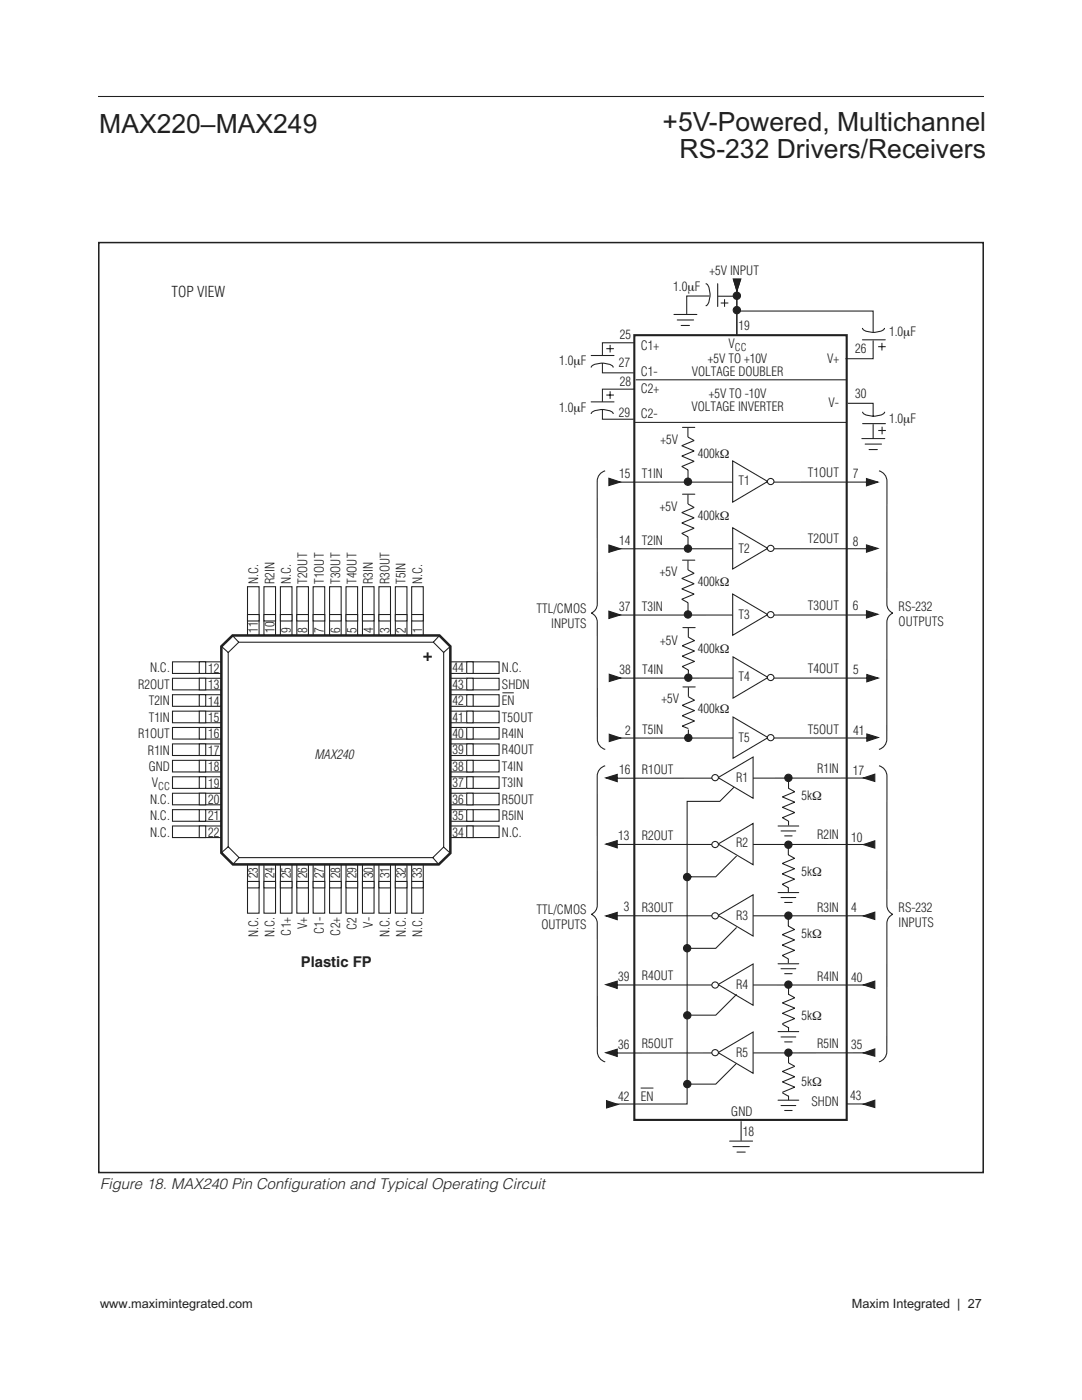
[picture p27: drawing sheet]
<svg xmlns="http://www.w3.org/2000/svg" width="216mm" height="279mm" viewBox="0 0 216 279" stroke-linecap="round" stroke-linejoin="round" font-family="sans-serif">
<defs><g id="words">
<g font-size="5.3" fill="#231f20">
<text x="19.8" y="26.5">MAX220–MAX249</text>
<text x="132.2" y="26.1">+5V-Powered, Multichannel</text>
<text x="135.6" y="31.6">RS-232 Drivers/Receivers</text>
</g>
<text font-size="3.4" fill="#231f20" x="84.4" y="131.9">+</text>
<g font-size="3" fill="#231f20">
<text x="34.2" y="59.3">TOP VIEW</text>
<text x="60" y="192.9">Plastic FP</text>
<text x="20" y="237.3">Figure 18. MAX240 Pin Configuration and Typical Operating Circuit</text>
</g>
<g font-size="2.5" fill="#231f20">
<text x="134.3" y="58">1.0μF</text>
<text x="141.6" y="54.8">+5V INPUT</text>
<text x="147.4" y="65.8">19</text>
<text x="123.7" y="67.7">25</text>
<text x="127.9" y="69.9">C1+</text>
<text x="145.4" y="69.5">V</text>
<text x="170.7" y="70.5">26</text>
<text x="177.4" y="67.1">1.0μF</text>
<text x="111.6" y="72.9">1.0μF</text>
<text x="123.5" y="73.3">27</text>
<text x="123.7" y="77">28</text>
<text x="127.9" y="75">C1-</text>
<text x="138" y="75.1">VOLTAGE DOUBLER</text>
<text x="141.3" y="72.5">+5V TO +10V</text>
<text x="165" y="72.4">V+</text>
<text x="111.6" y="82.2">1.0μF</text>
<text x="123.5" y="83.1">29</text>
<text x="127.9" y="78.4">C2+</text>
<text x="127.9" y="83.5">C2-</text>
<text x="138" y="81.9">VOLTAGE INVERTER</text>
<text x="141.4" y="79.4">+5V TO -10V</text>
<text x="165.3" y="81.1">V-</text>
<text x="170.7" y="79.4">30</text>
<text x="131.8" y="88.6">+5V</text>
<text x="177.4" y="84.4">1.0μF</text>
<text x="123.6" y="95.4">15</text>
<text x="128" y="95.3">T1IN</text>
<text x="139.2" y="91.4">400kΩ</text>
<text x="161.2" y="95.3">T1OUT</text>
<text x="170.2" y="95.4">7</text>
<text x="147.3" y="96.8">T1</text>
<text x="131.6" y="102.1">+5V</text>
<text x="139.2" y="103.8">400kΩ</text>
<text x="123.6" y="108.8">14</text>
<text x="128" y="108.8">T2IN</text>
<text x="147.3" y="110.4">T2</text>
<text x="161.2" y="108.4">T2OUT</text>
<text x="170.2" y="109">8</text>
<text x="51.5" y="116.5" transform="rotate(-90 51.5 116.5)">N.C.</text>
<text x="54.8" y="116.5" transform="rotate(-90 54.8 116.5)">R2IN</text>
<text x="58.1" y="116.5" transform="rotate(-90 58.1 116.5)">N.C.</text>
<text x="61.3" y="116.5" transform="rotate(-90 61.3 116.5)">T2OUT</text>
<text x="64.6" y="116.5" transform="rotate(-90 64.6 116.5)">T1OUT</text>
<text x="67.9" y="116.5" transform="rotate(-90 67.9 116.5)">T3OUT</text>
<text x="71.1" y="116.5" transform="rotate(-90 71.1 116.5)">T4OUT</text>
<text x="74.4" y="116.5" transform="rotate(-90 74.4 116.5)">R3IN</text>
<text x="77.7" y="116.5" transform="rotate(-90 77.7 116.5)">R3OUT</text>
<text x="80.9" y="116.5" transform="rotate(-90 80.9 116.5)">T5IN</text>
<text x="84.2" y="116.5" transform="rotate(-90 84.2 116.5)">N.C.</text>
<text x="131.6" y="115">+5V</text>
<text x="139.2" y="116.9">400kΩ</text>
<text x="107" y="122.3">TTL/CMOS</text>
<text x="110" y="125.3">INPUTS</text>
<text x="123.6" y="122">37</text>
<text x="128" y="121.9">T3IN</text>
<text x="147.3" y="123.6">T3</text>
<text x="161.2" y="121.7">T3OUT</text>
<text x="170.2" y="121.7">6</text>
<text x="179.3" y="121.9">RS-232</text>
<text x="179.3" y="124.9">OUTPUTS</text>
<text x="51.5" y="126.3" transform="rotate(-90 51.5 126.3)">11</text>
<text x="54.8" y="126.3" transform="rotate(-90 54.8 126.3)">10</text>
<text x="58.1" y="126.3" transform="rotate(-90 58.1 126.3)">9</text>
<text x="61.3" y="126.3" transform="rotate(-90 61.3 126.3)">8</text>
<text x="64.6" y="126.3" transform="rotate(-90 64.6 126.3)">7</text>
<text x="67.9" y="126.3" transform="rotate(-90 67.9 126.3)">6</text>
<text x="71.2" y="126.3" transform="rotate(-90 71.2 126.3)">5</text>
<text x="74.4" y="126.3" transform="rotate(-90 74.4 126.3)">4</text>
<text x="77.7" y="126.3" transform="rotate(-90 77.7 126.3)">3</text>
<text x="81" y="126.3" transform="rotate(-90 81 126.3)">2</text>
<text x="84.2" y="126.3" transform="rotate(-90 84.2 126.3)">1</text>
<text x="131.7" y="128.7">+5V</text>
<text x="139.2" y="130.2">400kΩ</text>
<text x="27.6" y="137.5">R2OUT</text>
<text x="29.9" y="134.2">N.C.</text>
<text x="41.6" y="137.5">13</text>
<text x="41.6" y="134.2">12</text>
<text x="90.3" y="137.4">43</text>
<text x="90.3" y="134.2">44</text>
<text x="100.2" y="137.5">SHDN</text>
<text x="100.2" y="134.2">N.C.</text>
<text x="123.6" y="134.5">38</text>
<text x="128.1" y="134.4">T4IN</text>
<text x="147.3" y="135.9">T4</text>
<text x="161.2" y="134.4">T4OUT</text>
<text x="170.2" y="134.5">5</text>
<text x="29.7" y="140.8">T2IN</text>
<text x="41.6" y="140.8">14</text>
<text x="90.3" y="140.7">42</text>
<text x="100.2" y="140.7">EN</text>
<text x="132" y="140.3">+5V</text>
<text x="139.2" y="142.3">400kΩ</text>
<text x="27.6" y="147.3">R1OUT</text>
<text x="29.7" y="144">T1IN</text>
<text x="41.6" y="147.4">16</text>
<text x="41.6" y="144.1">15</text>
<text x="90.3" y="147.3">40</text>
<text x="90.3" y="144">41</text>
<text x="100.2" y="144">T5OUT</text>
<text x="100.2" y="147.3">R4IN</text>
<text x="124.8" y="146.6">2</text>
<text x="128.1" y="146.4">T5IN</text>
<text x="147.3" y="148.1">T5</text>
<text x="161.2" y="146.4">T5OUT</text>
<text x="170.2" y="146.7">41</text>
<text x="29.5" y="150.6">R1IN</text>
<text x="29.7" y="153.9">GND</text>
<text x="41.6" y="153.9">18</text>
<text x="41.6" y="150.6">17</text>
<text x="62.7" y="151.4">MAX240</text>
<text x="90.3" y="153.8">38</text>
<text x="90.3" y="150.6">39</text>
<text x="100.2" y="150.6">R4OUT</text>
<text x="100.2" y="153.9">T4IN</text>
<text x="123.6" y="154.4">16</text>
<text x="128" y="154.4">R1OUT</text>
<text x="163" y="154.3">R1IN</text>
<text x="170.2" y="154.7">17</text>
<text x="29.9" y="160.4">N.C.</text>
<text x="30.3" y="157.2">V</text>
<text x="41.6" y="160.5">20</text>
<text x="41.6" y="157.2">19</text>
<text x="90.3" y="160.4">36</text>
<text x="90.3" y="157.1">37</text>
<text x="100.2" y="160.4">R5OUT</text>
<text x="100.2" y="157.2">T3IN</text>
<text x="146.9" y="156">R1</text>
<text x="159.9" y="159.7">5kΩ</text>
<text x="29.9" y="163.7">N.C.</text>
<text x="29.9" y="167">N.C.</text>
<text x="41.6" y="167">22</text>
<text x="41.6" y="163.7">21</text>
<text x="90.3" y="167">34</text>
<text x="90.3" y="163.7">35</text>
<text x="100.2" y="163.7">R5IN</text>
<text x="100.2" y="167">N.C.</text>
<text x="123.4" y="167.7">13</text>
<text x="128" y="167.7">R2OUT</text>
<text x="163" y="167.4">R2IN</text>
<text x="169.9" y="168">10</text>
<text x="146.9" y="169.1">R2</text>
<text x="51.5" y="175.3" transform="rotate(-90 51.5 175.3)">23</text>
<text x="54.8" y="175.3" transform="rotate(-90 54.8 175.3)">24</text>
<text x="58.1" y="175.3" transform="rotate(-90 58.1 175.3)">25</text>
<text x="61.3" y="175.3" transform="rotate(-90 61.3 175.3)">26</text>
<text x="64.6" y="175.3" transform="rotate(-90 64.6 175.3)">27</text>
<text x="67.9" y="175.3" transform="rotate(-90 67.9 175.3)">28</text>
<text x="71.2" y="175.3" transform="rotate(-90 71.2 175.3)">29</text>
<text x="74.4" y="175.3" transform="rotate(-90 74.4 175.3)">30</text>
<text x="77.7" y="175.3" transform="rotate(-90 77.7 175.3)">31</text>
<text x="81" y="175.3" transform="rotate(-90 81 175.3)">32</text>
<text x="84.2" y="175.3" transform="rotate(-90 84.2 175.3)">33</text>
<text x="159.9" y="174.9">5kΩ</text>
<text x="61.3" y="185.4" transform="rotate(-90 61.3 185.4)">V+</text>
<text x="71.1" y="185.6" transform="rotate(-90 71.1 185.6)">C2</text>
<text x="74.4" y="185.2" transform="rotate(-90 74.4 185.2)">V-</text>
<text x="107" y="182.4">TTL/CMOS</text>
<text x="108" y="185.4">OUTPUTS</text>
<text x="124.5" y="181.8">3</text>
<text x="128" y="181.9">R3OUT</text>
<text x="146.9" y="183.7">R3</text>
<text x="163" y="182">R3IN</text>
<text x="169.9" y="181.9">4</text>
<text x="179.3" y="182">RS-232</text>
<text x="179.3" y="185">INPUTS</text>
<text x="51.5" y="187" transform="rotate(-90 51.5 187)">N.C.</text>
<text x="54.8" y="187" transform="rotate(-90 54.8 187)">N.C.</text>
<text x="58.1" y="186.7" transform="rotate(-90 58.1 186.7)">C1+</text>
<text x="64.6" y="186.4" transform="rotate(-90 64.6 186.4)">C1-</text>
<text x="67.9" y="186.7" transform="rotate(-90 67.9 186.7)">C2+</text>
<text x="77.7" y="187" transform="rotate(-90 77.7 187)">N.C.</text>
<text x="81" y="187" transform="rotate(-90 81 187)">N.C.</text>
<text x="84.2" y="187" transform="rotate(-90 84.2 187)">N.C.</text>
<text x="159.9" y="187.3">5kΩ</text>
<text x="123.4" y="195.7">39</text>
<text x="128" y="195.6">R4OUT</text>
<text x="146.9" y="197.4">R4</text>
<text x="163" y="195.8">R4IN</text>
<text x="169.9" y="195.9">40</text>
<text x="159.9" y="203.6">5kΩ</text>
<text x="123.4" y="209.4">36</text>
<text x="128" y="209.2">R5OUT</text>
<text x="163" y="209.2">R5IN</text>
<text x="169.9" y="209.4">35</text>
<text x="146.9" y="211">R5</text>
<text x="123.4" y="219.7">42</text>
<text x="127.8" y="219.7">EN</text>
<text x="159.9" y="216.7">5kΩ</text>
<text x="161.9" y="220.7">SHDN</text>
<text x="169.6" y="219.5">43</text>
<text x="145.9" y="222.7">GND</text>
<text x="148.2" y="226.7">18</text>
<text x="20" y="261.1">www.maximintegrated.com</text>
<text x="170" y="261.1">Maxim Integrated | 27</text>
</g>
<g font-size="2.1" fill="#231f20">
<text x="146.7" y="70">CC</text>
<text x="31.5" y="157.6">CC</text>
</g>
</g></defs>
<path d="M19.6 19.3h176.7" fill="none" stroke="#231f20" stroke-width=".21"/>
<path d="M19.7 48.4h176.5v185.6h-176.5z" fill="#fff"/>
<path d="M126.6 66.9h42.3v156.6h-42.3z" fill="none" stroke="#231f20" stroke-width=".42"/>
<path d="M145.6 227.7h4.6M146.2 228.8h3.3M147 229.9h1.7M147.9 223.8v3.9" fill="none" stroke="#231f20" stroke-width=".21"/>
<path d="M120.9 196.5l2.3-.7v1.5z" fill="#231f20"/>
<path d="M120.9 196.5l2.3-.7v1.5zM122.2 196.6h51.6" fill="none" stroke="#231f20" stroke-width=".21"/>
<path d="M143.3 196.5l7-4.1v8.2z" fill="#fff"/>
<path d="M143.3 196.5l7-4.1v8.2z" fill="none" stroke="#231f20" stroke-width=".21"/>
<circle cx="142.7" cy="196.6" r=".64" fill="#fff"/>
<circle cx="142.7" cy="196.6" r=".64" fill="none" stroke="#231f20" stroke-width=".21"/>
<path d="M172.3 196.6l2.3-.8v1.5z" fill="#231f20"/>
<path d="M157.3 196.6v1.9l1.3 .6-2.5 1.1 2.5 1-2.5 1 2.5 1.1-2.5 1M172.3 196.6l2.3-.8v1.5zM155.3 205.9h4.1M155.8 206.9h3M156.1 204.4l1.2 .7M156.6 207.9h1.5M157.3 205v.9" fill="none" stroke="#231f20" stroke-width=".21"/>
<circle cx="157.3" cy="196.5" r=".73" fill="#231f20"/>
<g fill="none" stroke="#231f20" stroke-width=".21">
<path d="M122.2 182.8h51.6"/>
<circle cx="157.3" cy="196.5" r=".73"/>
</g>
<path d="M143.3 182.7l7-4.1v8.2z" fill="#fff"/>
<path d="M143.3 182.7l7-4.1v8.2z" fill="none" stroke="#231f20" stroke-width=".21"/>
<circle cx="142.7" cy="182.8" r=".64" fill="#fff"/>
<circle cx="142.7" cy="182.8" r=".64" fill="none" stroke="#231f20" stroke-width=".21"/>
<path d="M172.3 182.8l2.3-.8v1.5z" fill="#231f20"/>
<path d="M155.3 192.3h4.1M155.8 193.3h3M156.6 194.3h1.5M157.3 183v1.8l1.2 .7-2.4 1 2.4 1.1-2.4 1 2.4 1.1-2.4 1 1.2 .7v.8M172.3 182.8l2.3-.8v1.5z" fill="none" stroke="#231f20" stroke-width=".21"/>
<circle cx="157.3" cy="182.7" r=".73" fill="#231f20"/>
<circle cx="157.3" cy="182.7" r=".73" fill="none" stroke="#231f20" stroke-width=".21"/>
<path d="M120.9 168.5l2.3-.7v1.4z" fill="#231f20"/>
<path d="M120.9 168.5l2.3-.7v1.4z" fill="none" stroke="#231f20" stroke-width=".21"/>
<path d="M120.9 182.8l2.3-.7v1.4z" fill="#231f20"/>
<path d="M122.2 168.5h51.6M120.9 182.8l2.3-.7v1.4z" fill="none" stroke="#231f20" stroke-width=".21"/>
<path d="M143.3 168.4l7-4.1v8.3z" fill="#fff"/>
<path d="M143.3 168.4l7-4.1v8.3z" fill="none" stroke="#231f20" stroke-width=".21"/>
<circle cx="142.7" cy="168.6" r=".64" fill="#fff"/>
<circle cx="142.7" cy="168.6" r=".64" fill="none" stroke="#231f20" stroke-width=".21"/>
<path d="M172.3 168.6l2.3-.8v1.5z" fill="#231f20"/>
<path d="M155.3 178.1h4.1M155.8 179.1h3M157.3 168.8v1.8l1.2 .7-2.4 1 2.4 1.1-2.4 1 2.4 1-2.4 1.1 1.2 .7M157.3 177.1v.9M172.3 168.6l2.3-.8v1.5zM156.6 180.1h1.5" fill="none" stroke="#231f20" stroke-width=".21"/>
<circle cx="157.3" cy="168.6" r=".73" fill="#231f20"/>
<g fill="none" stroke="#231f20" stroke-width=".21">
<path d="M120.8 94a2.14 2.14 0 0 0-1.6 2v24.6a1.94 1.94 0 0 1-1.2 1.8 1.95 1.95 0 0 1 1.2 1.7v23.4a2.14 2.14 0 0 0 1.6 2.1M175.4 94a2.14 2.14 0 0 1 1.6 2v24.6a1.94 1.94 0 0 0 1.2 1.8 1.95 1.95 0 0 0-1.2 1.7v23.4a2.14 2.14 0 0 1-1.6 2.1M120.8 152.8a2.14 2.14 0 0 0-1.6 2.1v25.8a1.94 1.94 0 0 1-1.2 1.8 1.95 1.95 0 0 1 1.2 1.8v25.6a2.14 2.14 0 0 0 1.6 2M175.4 152.8a2.14 2.14 0 0 1 1.6 2.1v25.8a1.95 1.95 0 0 0 1.2 1.8 1.95 1.95 0 0 0-1.2 1.8v25.6a2.14 2.14 0 0 1-1.6 2"/>
<circle cx="157.3" cy="168.6" r=".73"/>
</g>
<path d="M120.9 155.2l2.3-.7v1.5z" fill="#231f20"/>
<path d="M120.9 155.2l2.3-.7v1.5zM173.8 155.3h-51.6" fill="none" stroke="#231f20" stroke-width=".21"/>
<path d="M143.3 155.2l7-4.1v8.2z" fill="#fff"/>
<path d="M143.3 155.2l7-4.1v8.2z" fill="none" stroke="#231f20" stroke-width=".21"/>
<circle cx="142.7" cy="155.2" r=".64" fill="#fff"/>
<circle cx="142.7" cy="155.2" r=".64" fill="none" stroke="#231f20" stroke-width=".21"/>
<path d="M172.3 155.3l2.3-.8v1.5z" fill="#231f20"/>
<path d="M157.3 155.5v1.8l1.3 .7-2.5 1 2.5 1.1-2.5 1 2.5 1.1-2.5 1 1.2 .7v.8M172.3 155.3l2.3-.8v1.5zM155.3 164.8h4.1M155.8 165.8h3M156.6 166.8h1.5" fill="none" stroke="#231f20" stroke-width=".21"/>
<circle cx="157.3" cy="155.2" r=".73" fill="#231f20"/>
<circle cx="157.3" cy="155.2" r=".73" fill="none" stroke="#231f20" stroke-width=".21"/>
<path d="M120.9 210.1l2.3-.7v1.4z" fill="#231f20"/>
<path d="M120.9 210.1l2.3-.7v1.4zM173.8 210.1l-51.6 .1" fill="none" stroke="#231f20" stroke-width=".21"/>
<path d="M143.3 210.1l7-4.1v8.2z" fill="#fff"/>
<path d="M143.3 210.1l7-4.1v8.2z" fill="none" stroke="#231f20" stroke-width=".21"/>
<circle cx="142.7" cy="210.1" r=".64" fill="#fff"/>
<circle cx="142.7" cy="210.1" r=".64" fill="none" stroke="#231f20" stroke-width=".21"/>
<path d="M172.3 210.1l2.3-.8v1.5z" fill="#231f20"/>
<path d="M172.3 210.1l2.3-.8v1.5z" fill="none" stroke="#231f20" stroke-width=".21"/>
<path d="M172.3 220.4l2.3-.8v1.4z" fill="#231f20"/>
<path d="M172.3 220.4l2.3-.8v1.4z" fill="none" stroke="#231f20" stroke-width=".21"/>
<circle cx="157.3" cy="210.1" r=".73" fill="#231f20"/>
<g fill="none" stroke="#231f20" stroke-width=".21">
<path d="M137.3 87.2l1.2 .7-2.5 1 2.5 1.1-2.5 1 2.5 1.1-2.5 1 1.3 .7v1.8"/>
<circle cx="157.3" cy="210.1" r=".73"/>
</g>
<circle cx="137.3" cy="96.1" r=".73" fill="#231f20"/>
<circle cx="137.3" cy="96.1" r=".73" fill="none" stroke="#231f20" stroke-width=".21"/>
<path d="M172.9 95.5l2.3 .7-2.3 .8z" fill="#231f20"/>
<path d="M172.9 95.5l2.3 .7-2.3 .8zM173.9 96.2h-51.6" fill="none" stroke="#231f20" stroke-width=".21"/>
<path d="M121.5 95.4l2.3 .8-2.3 .7z" fill="#231f20"/>
<path d="M121.5 95.4l2.3 .8-2.3 .7z" fill="none" stroke="#231f20" stroke-width=".21"/>
<path d="M146.2 92l7 4.1-7 4.1z" fill="#fff"/>
<path d="M146.2 92l7 4.1-7 4.1z" fill="none" stroke="#231f20" stroke-width=".21"/>
<circle cx="153.8" cy="96.1" r=".64" fill="#fff"/>
<g fill="none" stroke="#231f20" stroke-width=".21">
<path d="M137.3 107.1v1.8M137.3 100.6l1.2 .7-2.5 1 2.5 1-2.5 1.1 2.5 1-2.5 1 1.3 .7"/>
<circle cx="153.8" cy="96.1" r=".64"/>
</g>
<circle cx="137.3" cy="109.5" r=".73" fill="#231f20"/>
<circle cx="137.3" cy="109.5" r=".73" fill="none" stroke="#231f20" stroke-width=".21"/>
<path d="M172.9 108.7l2.3 .8-2.3 .7z" fill="#231f20"/>
<path d="M172.9 108.7l2.3 .8-2.3 .7zM173.9 109.5h-51.6" fill="none" stroke="#231f20" stroke-width=".21"/>
<path d="M121.5 108.8l2.3 .7-2.3 .7z" fill="#231f20"/>
<path d="M121.5 108.8l2.3 .7-2.3 .7z" fill="none" stroke="#231f20" stroke-width=".21"/>
<path d="M146.2 105.3l7 4.1-7 4.2z" fill="#fff"/>
<path d="M146.2 105.3l7 4.1-7 4.2z" fill="none" stroke="#231f20" stroke-width=".21"/>
<circle cx="153.8" cy="109.5" r=".64" fill="#fff"/>
<g fill="none" stroke="#231f20" stroke-width=".21">
<path d="M137.3 113.7l1.2 .7-2.5 1 2.5 1.1-2.5 1 2.5 1.1-2.5 1 1.3 .7v1.8"/>
<circle cx="153.8" cy="109.5" r=".64"/>
</g>
<circle cx="137.3" cy="122.6" r=".73" fill="#231f20"/>
<circle cx="137.3" cy="122.6" r=".73" fill="none" stroke="#231f20" stroke-width=".21"/>
<path d="M172.9 121.9l2.3 .7-2.3 .7z" fill="#231f20"/>
<path d="M172.9 121.9l2.3 .7-2.3 .7zM173.9 122.7h-51.6" fill="none" stroke="#231f20" stroke-width=".21"/>
<path d="M121.5 122l2.3 .7-2.3 .7z" fill="#231f20"/>
<path d="M121.5 122l2.3 .7-2.3 .7z" fill="none" stroke="#231f20" stroke-width=".21"/>
<path d="M146.2 118.6l7 4.1-7 4.1z" fill="#fff"/>
<path d="M146.2 118.6l7 4.1-7 4.1z" fill="none" stroke="#231f20" stroke-width=".21"/>
<circle cx="153.8" cy="122.7" r=".64" fill="#fff"/>
<g fill="none" stroke="#231f20" stroke-width=".21">
<path d="M140.8 56.6a1.96 1.96 0 0 1 .9 2.1l-.1 .7a1.69 1.69 0 0 1-.8 1.6M143.2 59.1h4.3M143.2 56.6v4.6M144.6 59.7v1.5M147 57.6v9.2M118 70.9h4.5M118 73.4a1.96 1.96 0 0 1 2-.9h.8a1.69 1.69 0 0 1 1.6 .9M120.2 72.5v1.9h6.2M121 69.6h1.5M121.7 68.8v1.5M126.5 68.4h-6.3v2.5M126.9 75.8h42"/>
<path d="M134.5 62.8h4.6M135.1 63.9h3.3M135.9 65h1.7M143.8 60.5h1.5"/>
<circle cx="153.8" cy="122.7" r=".64"/>
</g>
<circle cx="147" cy="59" r=".73" fill="#231f20"/>
<circle cx="147" cy="59" r=".73" fill="none" stroke="#231f20" stroke-width=".21"/>
<circle cx="147" cy="61.9" r=".73" fill="#231f20"/>
<circle cx="147" cy="61.9" r=".73" fill="none" stroke="#231f20" stroke-width=".21"/>
<path d="M146.3 55.7h1.5l-.8 2.4z" fill="#231f20"/>
<path d="M146.3 55.7h1.5l-.8 2.4zM147 57.6v9.2" fill="none" stroke="#231f20" stroke-width=".21"/>
<path d="M146.3 55.7h1.5l-.8 2.4z" fill="#231f20"/>
<g fill="none" stroke="#231f20" stroke-width=".21">
<path d="M141.6 59.1h-4.6v3.6M146.3 55.7h1.5l-.8 2.4zM147.1 62.1h27.1v4.3M174.2 67.9v3.7h-5.5M169.1 80.5h5.1v2.6M172 87.5h4.6M172.1 84.5h4.6M172.1 82.2a1.96 1.96 0 0 0 2.1 .9l.7-.1a1.69 1.69 0 0 0 1.6-.8M172.6 88.6h3.3M173.4 89.7h1.7M174.2 84.7v2.8M175.3 85.9h1.5"/>
<path d="M176 85.2v1.5M137.4 139.1l1.2 .6-2.5 1.1 2.5 1-2.5 1 2.5 1.1-2.5 1 1.3 .5M137.4 145.6v1.1"/>
</g>
<circle cx="137.3" cy="147.3" r=".73" fill="#231f20"/>
<circle cx="137.3" cy="147.3" r=".73" fill="none" stroke="#231f20" stroke-width=".21"/>
<path d="M173 146.5l2.3 .7-2.3 .7z" fill="#231f20"/>
<path d="M173 146.5l2.3 .7-2.3 .7zM174 147.3h-51.7" fill="none" stroke="#231f20" stroke-width=".21"/>
<path d="M121.6 146.5l2.3 .8-2.3 .7z" fill="#231f20"/>
<path d="M121.6 146.5l2.3 .8-2.3 .7z" fill="none" stroke="#231f20" stroke-width=".21"/>
<path d="M146.3 143.1l6.9 4.1-6.9 4.1z" fill="#fff"/>
<path d="M146.3 143.1l6.9 4.1-6.9 4.1z" fill="none" stroke="#231f20" stroke-width=".21"/>
<circle cx="153.8" cy="147.2" r=".64" fill="#fff"/>
<g fill="none" stroke="#231f20" stroke-width=".21">
<path d="M137.4 133.7v1M137.4 127.2l1.2 .7-2.5 1 2.5 1-2.5 1.1 2.5 1-2.5 1 1.3 .7"/>
<circle cx="153.8" cy="147.2" r=".64"/>
</g>
<circle cx="137.3" cy="135.2" r=".73" fill="#231f20"/>
<circle cx="137.3" cy="135.2" r=".73" fill="none" stroke="#231f20" stroke-width=".21"/>
<path d="M173 134.6l2.3 .7-2.3 .8z" fill="#231f20"/>
<path d="M173 134.6l2.3 .7-2.3 .8zM174 135.3h-51.7" fill="none" stroke="#231f20" stroke-width=".21"/>
<path d="M121.6 134.6l2.3 .7-2.3 .7z" fill="#231f20"/>
<path d="M121.6 134.6l2.3 .7-2.3 .7z" fill="none" stroke="#231f20" stroke-width=".21"/>
<path d="M146.3 131.1l6.9 4.1-6.9 4.1z" fill="#fff"/>
<path d="M146.3 131.1l6.9 4.1-6.9 4.1z" fill="none" stroke="#231f20" stroke-width=".21"/>
<circle cx="153.8" cy="135.2" r=".64" fill="#fff"/>
<g fill="none" stroke="#231f20" stroke-width=".21">
<path d="M146.5 157.1l-2.9 2.8h-6.5v60.4h-15.3"/>
<circle cx="153.8" cy="135.2" r=".64"/>
</g>
<path d="M121 219.7l2.3 .7-2.3 .7z" fill="#231f20"/>
<path d="M121 219.7l2.3 .7-2.3 .7z" fill="none" stroke="#231f20" stroke-width=".21"/>
<circle cx="137.1" cy="216.4" r=".73" fill="#231f20"/>
<circle cx="137.1" cy="216.4" r=".73" fill="none" stroke="#231f20" stroke-width=".21"/>
<circle cx="137.1" cy="202.6" r=".73" fill="#231f20"/>
<circle cx="137.1" cy="202.6" r=".73" fill="none" stroke="#231f20" stroke-width=".21"/>
<circle cx="137.1" cy="189.2" r=".73" fill="#231f20"/>
<circle cx="137.1" cy="189.2" r=".73" fill="none" stroke="#231f20" stroke-width=".21"/>
<circle cx="137.1" cy="175" r=".73" fill="#231f20"/>
<g fill="none" stroke="#231f20" stroke-width=".21">
<path d="M121 78.8h1.5M121.7 78.1v1.5M126.5 77.7h-6.3v2.5M118 80.2h4.5M118 82.6a1.97 1.97 0 0 1 2-.9l.8 .1a1.69 1.69 0 0 1 1.6 .8M120.2 81.7v2h6.2M126.7 84.3h42.2M147 170.8l-4.2 4.2h-5.7M147 185.1l-4.2 4.2h-5.7M147 198.4l-4.2 4.2h-5.7M147 212.2l-4.2 4.2h-5.7M155.3 219.6h4.1"/>
<path d="M156.1 218.1l1.2 .7M157.3 212.1l1.3 .7-2.5 1 2.5 1.1-2.5 1 2.5 1.1-2.5 1M157.3 210.3v1.8M157.3 218.7v.9M155.8 220.6h3M156.6 221.6h1.5M168.9 220.3h4.2"/>
<circle cx="137.1" cy="175" r=".73"/>
</g>
<path d="M127.8 217.1h2.6" fill="none" stroke="#231f20" stroke-width=".2"/>
<path d="M49.4 172.5h2.3v9.7h-2.3z" fill="#fff"/>
<path d="M49.4 172.5h2.3v9.7h-2.3z" fill="none" stroke="#231f20" stroke-width=".21"/>
<path d="M49.4 175.9h2.3v1.3h-2.3z" fill="#fff"/>
<path d="M49.4 175.9h2.3v1.3h-2.3z" fill="none" stroke="#231f20" stroke-width=".21"/>
<path d="M52.7 172.5h2.3v9.7h-2.3z" fill="#fff"/>
<path d="M52.7 172.5h2.3v9.7h-2.3z" fill="none" stroke="#231f20" stroke-width=".21"/>
<path d="M52.7 175.9h2.3v1.3h-2.3z" fill="#fff"/>
<path d="M52.7 175.9h2.3v1.3h-2.3z" fill="none" stroke="#231f20" stroke-width=".21"/>
<path d="M55.9 172.5h2.4v9.7h-2.4z" fill="#fff"/>
<path d="M55.9 172.5h2.4v9.7h-2.4z" fill="none" stroke="#231f20" stroke-width=".21"/>
<path d="M55.9 175.9h2.4v1.3h-2.4z" fill="#fff"/>
<path d="M55.9 175.9h2.4v1.3h-2.4z" fill="none" stroke="#231f20" stroke-width=".21"/>
<path d="M59.2 172.5h2.3v9.7h-2.3z" fill="#fff"/>
<path d="M59.2 172.5h2.3v9.7h-2.3z" fill="none" stroke="#231f20" stroke-width=".21"/>
<path d="M59.2 175.9h2.3v1.3h-2.3z" fill="#fff"/>
<path d="M59.2 175.9h2.3v1.3h-2.3z" fill="none" stroke="#231f20" stroke-width=".21"/>
<path d="M62.5 172.5h2.3v9.7h-2.3z" fill="#fff"/>
<path d="M62.5 172.5h2.3v9.7h-2.3z" fill="none" stroke="#231f20" stroke-width=".21"/>
<path d="M62.5 175.9h2.3v1.3h-2.3z" fill="#fff"/>
<path d="M62.5 175.9h2.3v1.3h-2.3z" fill="none" stroke="#231f20" stroke-width=".21"/>
<path d="M65.8 172.5h2.3v9.7h-2.3z" fill="#fff"/>
<path d="M65.8 172.5h2.3v9.7h-2.3z" fill="none" stroke="#231f20" stroke-width=".21"/>
<path d="M65.8 175.9h2.3v1.3h-2.3z" fill="#fff"/>
<path d="M65.8 175.9h2.3v1.3h-2.3z" fill="none" stroke="#231f20" stroke-width=".21"/>
<path d="M69 172.5h2.4v9.7h-2.4z" fill="#fff"/>
<path d="M69 172.5h2.4v9.7h-2.4z" fill="none" stroke="#231f20" stroke-width=".21"/>
<path d="M69 175.9h2.4v1.3h-2.4z" fill="#fff"/>
<path d="M69 175.9h2.4v1.3h-2.4z" fill="none" stroke="#231f20" stroke-width=".21"/>
<path d="M72.3 172.5h2.3v9.7h-2.3z" fill="#fff"/>
<path d="M72.3 172.5h2.3v9.7h-2.3z" fill="none" stroke="#231f20" stroke-width=".21"/>
<path d="M72.3 175.9h2.3v1.3h-2.3z" fill="#fff"/>
<path d="M72.3 175.9h2.3v1.3h-2.3z" fill="none" stroke="#231f20" stroke-width=".21"/>
<path d="M75.6 172.5h2.3v9.7h-2.3z" fill="#fff"/>
<path d="M75.6 172.5h2.3v9.7h-2.3z" fill="none" stroke="#231f20" stroke-width=".21"/>
<path d="M75.6 175.9h2.3v1.3h-2.3z" fill="#fff"/>
<path d="M75.6 175.9h2.3v1.3h-2.3z" fill="none" stroke="#231f20" stroke-width=".21"/>
<path d="M78.9 172.5h2.3v9.7h-2.3z" fill="#fff"/>
<path d="M78.9 172.5h2.3v9.7h-2.3z" fill="none" stroke="#231f20" stroke-width=".21"/>
<path d="M78.9 175.9h2.3v1.3h-2.3z" fill="#fff"/>
<path d="M78.9 175.9h2.3v1.3h-2.3z" fill="none" stroke="#231f20" stroke-width=".21"/>
<path d="M82.1 172.5h2.4v9.7h-2.4z" fill="#fff"/>
<path d="M82.1 172.5h2.4v9.7h-2.4z" fill="none" stroke="#231f20" stroke-width=".21"/>
<path d="M82.1 175.9h2.4v1.3h-2.4z" fill="#fff"/>
<path d="M82.1 175.9h2.4v1.3h-2.4z" fill="none" stroke="#231f20" stroke-width=".21"/>
<path d="M34.4 132.1h9.8v2.3h-9.8z" fill="#fff"/>
<path d="M34.4 132.1h9.8v2.3h-9.8z" fill="none" stroke="#231f20" stroke-width=".21"/>
<path d="M39.8 132.1h1.2v2.3h-1.2z" fill="#fff"/>
<path d="M39.8 132.1h1.2v2.3h-1.2z" fill="none" stroke="#231f20" stroke-width=".21"/>
<path d="M34.4 135.4h9.8v2.3h-9.8z" fill="#fff"/>
<path d="M34.4 135.4h9.8v2.3h-9.8z" fill="none" stroke="#231f20" stroke-width=".21"/>
<path d="M39.8 135.4h1.2v2.3h-1.2z" fill="#fff"/>
<path d="M39.8 135.4h1.2v2.3h-1.2z" fill="none" stroke="#231f20" stroke-width=".21"/>
<path d="M34.4 138.6h9.8v2.4h-9.8z" fill="#fff"/>
<path d="M34.4 138.6h9.8v2.4h-9.8z" fill="none" stroke="#231f20" stroke-width=".21"/>
<path d="M39.8 138.6h1.2v2.4h-1.2z" fill="#fff"/>
<path d="M39.8 138.6h1.2v2.4h-1.2z" fill="none" stroke="#231f20" stroke-width=".21"/>
<path d="M34.4 141.9h9.8v2.3h-9.8z" fill="#fff"/>
<path d="M34.4 141.9h9.8v2.3h-9.8z" fill="none" stroke="#231f20" stroke-width=".21"/>
<path d="M39.8 141.9h1.2v2.3h-1.2z" fill="#fff"/>
<path d="M39.8 141.9h1.2v2.3h-1.2z" fill="none" stroke="#231f20" stroke-width=".21"/>
<path d="M34.4 145.2h9.8v2.3h-9.8z" fill="#fff"/>
<path d="M34.4 145.2h9.8v2.3h-9.8z" fill="none" stroke="#231f20" stroke-width=".21"/>
<path d="M39.8 145.2h1.2v2.3h-1.2z" fill="#fff"/>
<path d="M39.8 145.2h1.2v2.3h-1.2z" fill="none" stroke="#231f20" stroke-width=".21"/>
<path d="M34.4 148.5h9.8v2.3h-9.8z" fill="#fff"/>
<path d="M34.4 148.5h9.8v2.3h-9.8z" fill="none" stroke="#231f20" stroke-width=".21"/>
<path d="M39.8 148.5h1.2v2.3h-1.2z" fill="#fff"/>
<path d="M39.8 148.5h1.2v2.3h-1.2z" fill="none" stroke="#231f20" stroke-width=".21"/>
<path d="M34.4 151.7h9.8v2.4h-9.8z" fill="#fff"/>
<path d="M34.4 151.7h9.8v2.4h-9.8z" fill="none" stroke="#231f20" stroke-width=".21"/>
<path d="M39.8 151.7h1.2v2.4h-1.2z" fill="#fff"/>
<path d="M39.8 151.7h1.2v2.4h-1.2z" fill="none" stroke="#231f20" stroke-width=".21"/>
<path d="M34.4 155h9.8v2.3h-9.8z" fill="#fff"/>
<path d="M34.4 155h9.8v2.3h-9.8z" fill="none" stroke="#231f20" stroke-width=".21"/>
<path d="M39.8 155h1.2v2.3h-1.2z" fill="#fff"/>
<path d="M39.8 155h1.2v2.3h-1.2z" fill="none" stroke="#231f20" stroke-width=".21"/>
<path d="M34.4 158.3h9.8v2.3h-9.8z" fill="#fff"/>
<path d="M34.4 158.3h9.8v2.3h-9.8z" fill="none" stroke="#231f20" stroke-width=".21"/>
<path d="M39.8 158.3h1.2v2.3h-1.2z" fill="#fff"/>
<path d="M39.8 158.3h1.2v2.3h-1.2z" fill="none" stroke="#231f20" stroke-width=".21"/>
<path d="M34.4 161.6h9.8v2.3h-9.8z" fill="#fff"/>
<path d="M34.4 161.6h9.8v2.3h-9.8z" fill="none" stroke="#231f20" stroke-width=".21"/>
<path d="M39.8 161.6h1.2v2.3h-1.2z" fill="#fff"/>
<path d="M39.8 161.6h1.2v2.3h-1.2z" fill="none" stroke="#231f20" stroke-width=".21"/>
<path d="M34.4 164.8h9.8v2.4h-9.8z" fill="#fff"/>
<path d="M34.4 164.8h9.8v2.4h-9.8z" fill="none" stroke="#231f20" stroke-width=".21"/>
<path d="M39.8 164.8h1.2v2.4h-1.2z" fill="#fff"/>
<path d="M39.8 164.8h1.2v2.4h-1.2z" fill="none" stroke="#231f20" stroke-width=".21"/>
<path d="M89.8 132.1h9.8v2.3h-9.8z" fill="#fff"/>
<path d="M89.8 132.1h9.8v2.3h-9.8z" fill="none" stroke="#231f20" stroke-width=".21"/>
<path d="M93.1 132.1h1.3v2.3h-1.3z" fill="#fff"/>
<path d="M93.1 132.1h1.3v2.3h-1.3z" fill="none" stroke="#231f20" stroke-width=".21"/>
<path d="M89.8 135.4h9.8v2.3h-9.8z" fill="#fff"/>
<path d="M89.8 135.4h9.8v2.3h-9.8z" fill="none" stroke="#231f20" stroke-width=".21"/>
<path d="M93.1 135.4h1.3v2.3h-1.3z" fill="#fff"/>
<path d="M93.1 135.4h1.3v2.3h-1.3z" fill="none" stroke="#231f20" stroke-width=".21"/>
<path d="M89.8 138.6h9.8v2.4h-9.8z" fill="#fff"/>
<path d="M89.8 138.6h9.8v2.4h-9.8z" fill="none" stroke="#231f20" stroke-width=".21"/>
<path d="M93.1 138.6h1.3v2.4h-1.3z" fill="#fff"/>
<path d="M93.1 138.6h1.3v2.4h-1.3z" fill="none" stroke="#231f20" stroke-width=".21"/>
<path d="M89.8 141.9h9.8v2.3h-9.8z" fill="#fff"/>
<path d="M89.8 141.9h9.8v2.3h-9.8z" fill="none" stroke="#231f20" stroke-width=".21"/>
<path d="M93.1 141.9h1.3v2.3h-1.3z" fill="#fff"/>
<path d="M93.1 141.9h1.3v2.3h-1.3z" fill="none" stroke="#231f20" stroke-width=".21"/>
<path d="M89.8 145.2h9.8v2.3h-9.8z" fill="#fff"/>
<path d="M89.8 145.2h9.8v2.3h-9.8z" fill="none" stroke="#231f20" stroke-width=".21"/>
<path d="M93.1 145.2h1.3v2.3h-1.3z" fill="#fff"/>
<path d="M93.1 145.2h1.3v2.3h-1.3z" fill="none" stroke="#231f20" stroke-width=".21"/>
<path d="M89.8 148.5h9.8v2.3h-9.8z" fill="#fff"/>
<path d="M89.8 148.5h9.8v2.3h-9.8z" fill="none" stroke="#231f20" stroke-width=".21"/>
<path d="M93.1 148.5h1.3v2.3h-1.3z" fill="#fff"/>
<path d="M93.1 148.5h1.3v2.3h-1.3z" fill="none" stroke="#231f20" stroke-width=".21"/>
<path d="M89.8 151.7h9.8v2.4h-9.8z" fill="#fff"/>
<path d="M89.8 151.7h9.8v2.4h-9.8z" fill="none" stroke="#231f20" stroke-width=".21"/>
<path d="M93.1 151.7h1.3v2.4h-1.3z" fill="#fff"/>
<path d="M93.1 151.7h1.3v2.4h-1.3z" fill="none" stroke="#231f20" stroke-width=".21"/>
<path d="M89.8 155h9.8v2.3h-9.8z" fill="#fff"/>
<path d="M89.8 155h9.8v2.3h-9.8z" fill="none" stroke="#231f20" stroke-width=".21"/>
<path d="M93.1 155h1.3v2.3h-1.3z" fill="#fff"/>
<path d="M93.1 155h1.3v2.3h-1.3z" fill="none" stroke="#231f20" stroke-width=".21"/>
<path d="M89.8 158.3h9.8v2.3h-9.8z" fill="#fff"/>
<path d="M89.8 158.3h9.8v2.3h-9.8z" fill="none" stroke="#231f20" stroke-width=".21"/>
<path d="M93.1 158.3h1.3v2.3h-1.3z" fill="#fff"/>
<path d="M93.1 158.3h1.3v2.3h-1.3z" fill="none" stroke="#231f20" stroke-width=".21"/>
<path d="M89.8 161.6h9.8v2.3h-9.8z" fill="#fff"/>
<path d="M89.8 161.6h9.8v2.3h-9.8z" fill="none" stroke="#231f20" stroke-width=".21"/>
<path d="M93.1 161.6h1.3v2.3h-1.3z" fill="#fff"/>
<path d="M93.1 161.6h1.3v2.3h-1.3z" fill="none" stroke="#231f20" stroke-width=".21"/>
<path d="M89.8 164.8h9.8v2.4h-9.8z" fill="#fff"/>
<path d="M89.8 164.8h9.8v2.4h-9.8z" fill="none" stroke="#231f20" stroke-width=".21"/>
<path d="M93.1 164.8h1.3v2.4h-1.3z" fill="#fff"/>
<path d="M93.1 164.8h1.3v2.4h-1.3z" fill="none" stroke="#231f20" stroke-width=".21"/>
<path d="M49.4 117.1h2.3v9.7h-2.3z" fill="#fff"/>
<path d="M49.4 117.1h2.3v9.7h-2.3z" fill="none" stroke="#231f20" stroke-width=".21"/>
<path d="M49.4 122.6h2.3v1.3h-2.3z" fill="#fff"/>
<path d="M49.4 122.6h2.3v1.3h-2.3z" fill="none" stroke="#231f20" stroke-width=".21"/>
<path d="M52.7 117.1h2.3v9.7h-2.3z" fill="#fff"/>
<path d="M52.7 117.1h2.3v9.7h-2.3z" fill="none" stroke="#231f20" stroke-width=".21"/>
<path d="M52.7 122.6h2.3v1.3h-2.3z" fill="#fff"/>
<path d="M52.7 122.6h2.3v1.3h-2.3z" fill="none" stroke="#231f20" stroke-width=".21"/>
<path d="M55.9 117.1h2.4v9.7h-2.4z" fill="#fff"/>
<path d="M55.9 117.1h2.4v9.7h-2.4z" fill="none" stroke="#231f20" stroke-width=".21"/>
<path d="M55.9 122.6h2.4v1.3h-2.4z" fill="#fff"/>
<path d="M55.9 122.6h2.4v1.3h-2.4z" fill="none" stroke="#231f20" stroke-width=".21"/>
<path d="M59.2 117.1h2.3v9.7h-2.3z" fill="#fff"/>
<path d="M59.2 117.1h2.3v9.7h-2.3z" fill="none" stroke="#231f20" stroke-width=".21"/>
<path d="M59.2 122.6h2.3v1.3h-2.3z" fill="#fff"/>
<path d="M59.2 122.6h2.3v1.3h-2.3z" fill="none" stroke="#231f20" stroke-width=".21"/>
<path d="M62.5 117.1h2.3v9.7h-2.3z" fill="#fff"/>
<path d="M62.5 117.1h2.3v9.7h-2.3z" fill="none" stroke="#231f20" stroke-width=".21"/>
<path d="M62.5 122.6h2.3v1.3h-2.3z" fill="#fff"/>
<path d="M62.5 122.6h2.3v1.3h-2.3z" fill="none" stroke="#231f20" stroke-width=".21"/>
<path d="M65.8 117.1h2.3v9.7h-2.3z" fill="#fff"/>
<path d="M65.8 117.1h2.3v9.7h-2.3z" fill="none" stroke="#231f20" stroke-width=".21"/>
<path d="M65.8 122.6h2.3v1.3h-2.3z" fill="#fff"/>
<path d="M65.8 122.6h2.3v1.3h-2.3z" fill="none" stroke="#231f20" stroke-width=".21"/>
<path d="M69 117.1h2.4v9.7h-2.4z" fill="#fff"/>
<path d="M69 117.1h2.4v9.7h-2.4z" fill="none" stroke="#231f20" stroke-width=".21"/>
<path d="M69 122.6h2.4v1.3h-2.4z" fill="#fff"/>
<path d="M69 122.6h2.4v1.3h-2.4z" fill="none" stroke="#231f20" stroke-width=".21"/>
<path d="M72.3 117.1h2.3v9.7h-2.3z" fill="#fff"/>
<path d="M72.3 117.1h2.3v9.7h-2.3z" fill="none" stroke="#231f20" stroke-width=".21"/>
<path d="M72.3 122.6h2.3v1.3h-2.3z" fill="#fff"/>
<path d="M72.3 122.6h2.3v1.3h-2.3z" fill="none" stroke="#231f20" stroke-width=".21"/>
<path d="M75.6 117.1h2.3v9.7h-2.3z" fill="#fff"/>
<path d="M75.6 117.1h2.3v9.7h-2.3z" fill="none" stroke="#231f20" stroke-width=".21"/>
<path d="M75.6 122.6h2.3v1.3h-2.3z" fill="#fff"/>
<path d="M75.6 122.6h2.3v1.3h-2.3z" fill="none" stroke="#231f20" stroke-width=".21"/>
<path d="M78.9 117.1h2.3v9.7h-2.3z" fill="#fff"/>
<path d="M78.9 117.1h2.3v9.7h-2.3z" fill="none" stroke="#231f20" stroke-width=".21"/>
<path d="M78.9 122.6h2.3v1.3h-2.3z" fill="#fff"/>
<path d="M78.9 122.6h2.3v1.3h-2.3z" fill="none" stroke="#231f20" stroke-width=".21"/>
<path d="M82.1 117.1h2.4v9.7h-2.4z" fill="#fff"/>
<path d="M82.1 117.1h2.4v9.7h-2.4z" fill="none" stroke="#231f20" stroke-width=".21"/>
<path d="M82.1 122.6h2.4v1.3h-2.4z" fill="#fff"/>
<path d="M82.1 122.6h2.4v1.3h-2.4z" fill="none" stroke="#231f20" stroke-width=".21"/>
<path d="M44.2 129l2.2-2.2h41.3l2.2 2.2v41.3l-2.3 2.2h-41.1l-2.3-2.3z" fill="#fff"/>
<path d="M44.2 129l2.2-2.2h41.3l2.2 2.2v41.3l-2.3 2.2h-41.1l-2.3-2.3z" fill="none" stroke="#231f20" stroke-width=".51"/>
<path d="M45.5 130.2l2.1-2h38.9l2 2v38.8l-2.1 2.2h-38.7l-2.2-2.2z" fill="#fff"/>
<g fill="none" stroke="#231f20" stroke-width=".21">
<path d="M172.1 67.8h4.5M172.1 65.5a1.96 1.96 0 0 0 2.1 .8h.7a1.69 1.69 0 0 0 1.6-.8M175.2 69.2h1.5M176 68.4v1.5M136.2 85.3h2.4M136.2 98.6h2.4M137.3 85.3v1.9M137.3 98.7v1.9M136.2 111.8h2.4M137.3 111.8v1.9M44.2 129l1.3 1.2M45.5 130.2l2.1-2h38.9l2 2v38.8l-2.1 2.2h-38.7l-2.2-2.2z"/>
<path d="M46.4 126.8l1.2 1.4M87.7 126.8l-1.2 1.4M89.9 129l-1.4 1.2M136.3 125.3h2.4M136.3 137.1h2.4M137.3 125.3v1.9M137.4 137.1v1.9M45.5 169l-1.3 1.2M47.7 171.1l-1.2 1.4M86.4 171.1l1.1 1.4M88.5 169.1l1.4 1.2"/>
</g>
<path d="M100.3 138.3h2.2" fill="none" stroke="#231f20" stroke-width=".2"/>
<path d="M19.7 48.4h176.5v185.6h-176.5z" fill="none" stroke="#231f20" stroke-width=".3"/>
<use href="#words"/>
</svg>
